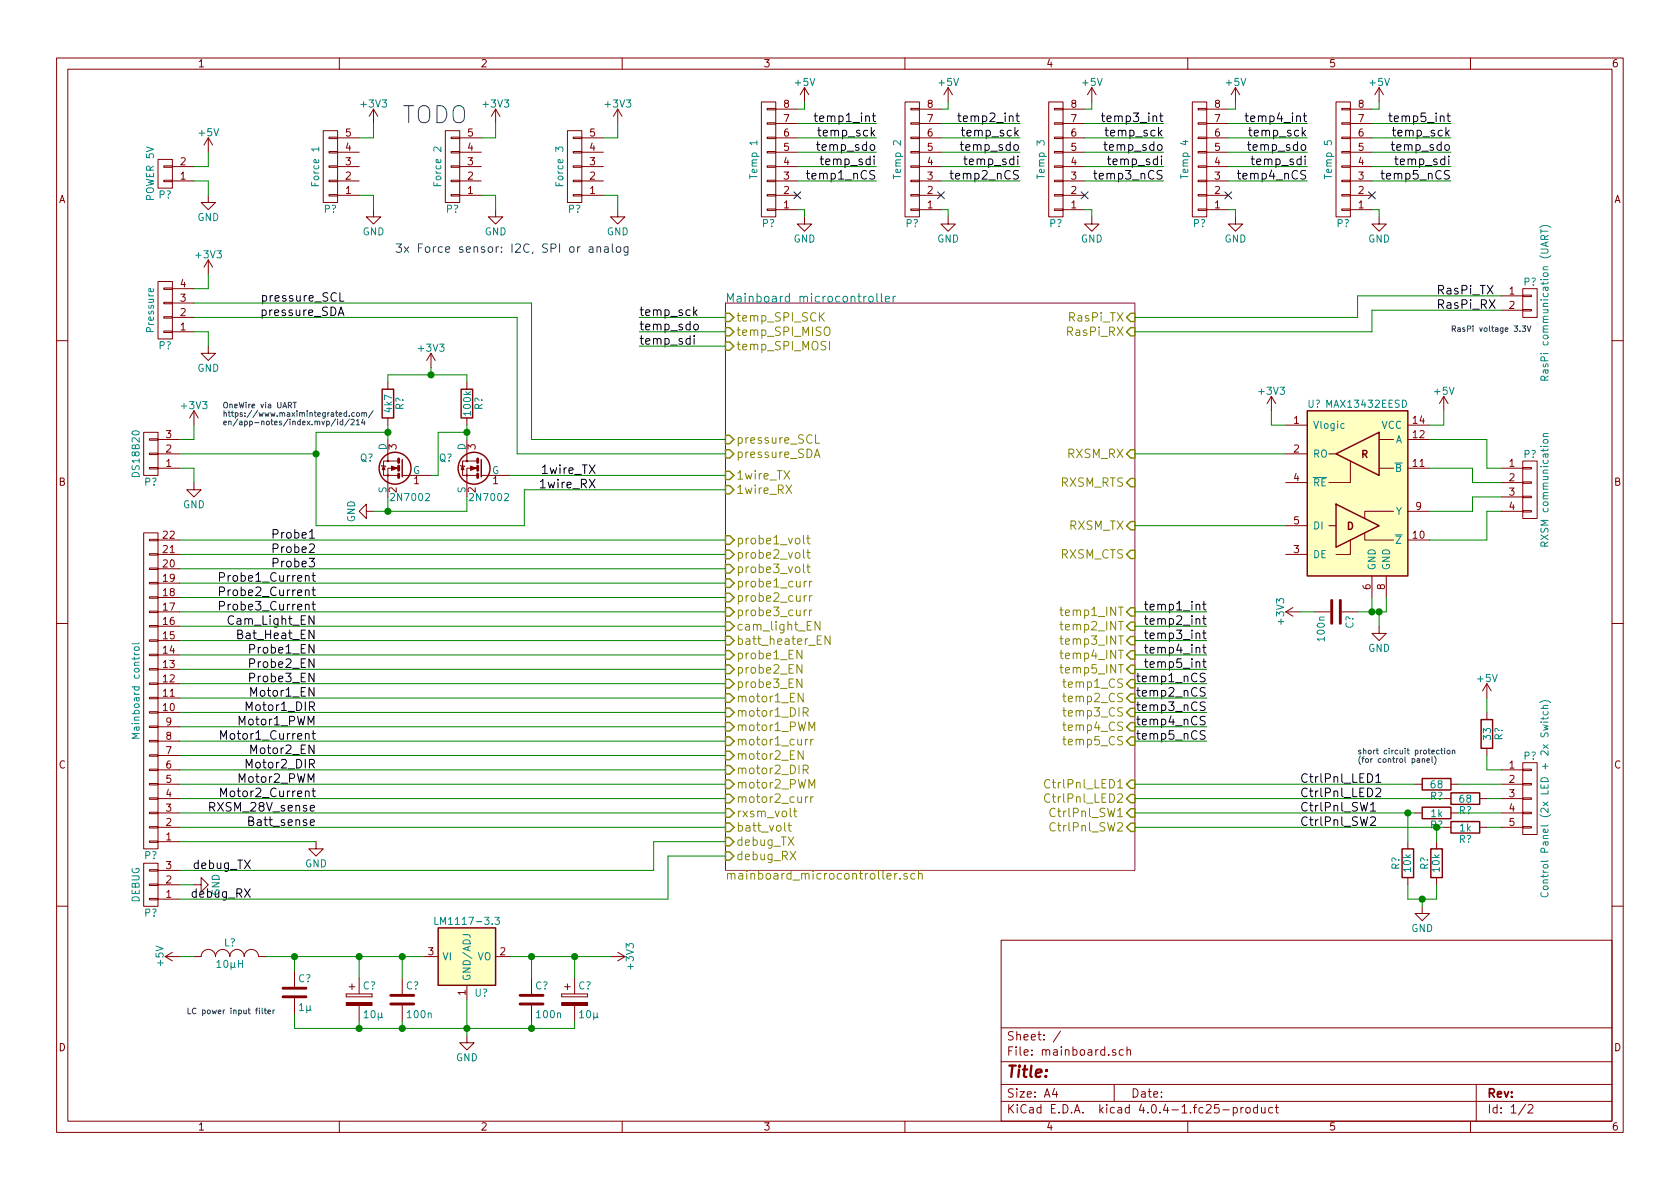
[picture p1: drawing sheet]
<svg xmlns="http://www.w3.org/2000/svg" width="297mm" height="210mm" viewBox="0 0 297 210" stroke-linecap="round" stroke-linejoin="round" font-family="sans-serif">
<defs><g id="words">
<text font-size="4.2" fill="#0000c2" x="71.1" y="21.8">TODO</text>
<text font-size="2.8" fill="#840000" x="178" y="190.5">Title:</text>
<g font-size="2.1">
<text x="144.9" y="21.6">temp1_int</text>
<text x="170.3" y="21.6">temp2_int</text>
<text x="195.7" y="21.6">temp3_int</text>
<text x="221.1" y="21.6">temp4_int</text>
<text x="246.5" y="21.6">temp5_int</text>
<text x="144.9" y="26.7">temp_sdo</text>
<text x="145.2" y="24.1">temp_sck</text>
<text x="145.6" y="29.2">temp_sdi</text>
<text x="170.3" y="26.7">temp_sdo</text>
<text x="170.6" y="24.1">temp_sck</text>
<text x="171" y="29.2">temp_sdi</text>
<text x="195.7" y="26.7">temp_sdo</text>
<text x="196" y="24.1">temp_sck</text>
<text x="196.4" y="29.2">temp_sdi</text>
<text x="221.1" y="26.7">temp_sdo</text>
<text x="221.4" y="24.1">temp_sck</text>
<text x="221.8" y="29.2">temp_sdi</text>
<text x="246.5" y="26.7">temp_sdo</text>
<text x="246.8" y="24.1">temp_sck</text>
<text x="247.2" y="29.2">temp_sdi</text>
<text x="143.3" y="31.7">temp1_nCS</text>
<text x="168.7" y="31.7">temp2_nCS</text>
<text x="194.1" y="31.7">temp3_nCS</text>
<text x="219.5" y="31.7">temp4_nCS</text>
<text x="244.9" y="31.7">temp5_nCS</text>
<text x="46.8" y="53.3">pressure_SCL</text>
<text x="254" y="52.1">RasPi_TX</text>
<text x="46.6" y="55.9">pressure_SDA</text>
<text x="113" y="58.4">temp_sdo</text>
<text x="113" y="55.9">temp_sck</text>
<text x="254" y="54.6">RasPi_RX</text>
<text x="113" y="61">temp_sdi</text>
<text x="96.1" y="83.8">1wire_TX</text>
<text x="95.9" y="86.4">1wire_RX</text>
<text x="48.7" y="95.2">Probe1</text>
<text x="48.7" y="100.3">Probe3</text>
<text x="48.7" y="97.8">Probe2</text>
<text x="39.8" y="107.9">Probe3_Current</text>
<text x="39.8" y="105.4">Probe2_Current</text>
<text x="39.8" y="102.9">Probe1_Current</text>
<text x="203.3" y="107.9">temp1_int</text>
<text x="40.8" y="110.5">Cam_Light_EN</text>
<text x="42.5" y="113">Bat_Heat_EN</text>
<text x="203.3" y="110.5">temp2_int</text>
<text x="203.3" y="113">temp3_int</text>
<text x="44.6" y="118.1">Probe2_EN</text>
<text x="44.6" y="115.6">Probe1_EN</text>
<text x="203.3" y="115.6">temp4_int</text>
<text x="203.3" y="118.1">temp5_int</text>
<text x="44" y="125.7">Motor1_DIR</text>
<text x="44.6" y="120.6">Probe3_EN</text>
<text x="44.7" y="123.2">Motor1_EN</text>
<text x="201.7" y="120.6">temp1_nCS</text>
<text x="201.7" y="123.2">temp2_nCS</text>
<text x="201.7" y="125.7">temp3_nCS</text>
<text x="40" y="130.8">Motor1_Current</text>
<text x="42.4" y="128.3">Motor1_PWM</text>
<text x="201.7" y="128.3">temp4_nCS</text>
<text x="201.7" y="130.8">temp5_nCS</text>
<text x="44" y="135.9">Motor2_DIR</text>
<text x="44.7" y="133.3">Motor2_EN</text>
<text x="37.6" y="143.5">RXSM_28V_sense</text>
<text x="40" y="141">Motor2_Current</text>
<text x="42.4" y="138.4">Motor2_PWM</text>
<text x="229.9" y="138.4">CtrlPnl_LED1</text>
<text x="229.9" y="141">CtrlPnl_LED2</text>
<text x="229.9" y="143.5">CtrlPnl_SW1</text>
<text x="44.6" y="146">Batt_sense</text>
<text x="229.9" y="146">CtrlPnl_SW2</text>
<text x="34.4" y="153.7">debug_TX</text>
<text x="34.1" y="158.7">debug_RX</text>
</g>
<text font-size="2.1" fill="#0000c2" x="69.8" y="44.7">3x Force sensor: I2C, SPI or analog</text>
<text font-size="2.1" fill="#008484" x="128.3" y="53.5">Mainboard microcontroller</text>
<g font-size="2.1" fill="#848400">
<text x="130.2" y="56.9">temp_SPI_SCK</text>
<text x="130.2" y="59.4">temp_SPI_MISO</text>
<text x="188.9" y="59.4">RasPi_RX</text>
<text x="189.1" y="56.9">RasPi_TX</text>
<text x="130.2" y="61.9">temp_SPI_MOSI</text>
<text x="130.2" y="78.5">pressure_SCL</text>
<text x="130.2" y="81">pressure_SDA</text>
<text x="188.7" y="81">RXSM_RX</text>
<text x="130.2" y="84.8">1wire_TX</text>
<text x="130.2" y="87.3">1wire_RX</text>
<text x="187.4" y="86.1">RXSM_RTS</text>
<text x="188.9" y="93.7">RXSM_TX</text>
<text x="130.2" y="96.3">probe1_volt</text>
<text x="130.2" y="98.8">probe2_volt</text>
<text x="130.2" y="101.3">probe3_volt</text>
<text x="187.4" y="98.8">RXSM_CTS</text>
<text x="130.2" y="103.9">probe1_curr</text>
<text x="130.2" y="106.4">probe2_curr</text>
<text x="130.2" y="109">probe3_curr</text>
<text x="130.2" y="111.5">cam_light_EN</text>
<text x="188.1" y="108.9">temp1_INT</text>
<text x="188.1" y="111.5">temp2_INT</text>
<text x="130.2" y="116.6">probe1_EN</text>
<text x="130.2" y="119.1">probe2_EN</text>
<text x="130.2" y="114">batt_heater_EN</text>
<text x="188.1" y="114">temp3_INT</text>
<text x="188.1" y="116.6">temp4_INT</text>
<text x="188.1" y="119.1">temp5_INT</text>
<text x="130.2" y="121.7">probe3_EN</text>
<text x="130.2" y="124.2">motor1_EN</text>
<text x="188.5" y="121.6">temp1_CS</text>
<text x="188.5" y="124.2">temp2_CS</text>
<text x="130.2" y="131.8">motor1_curr</text>
<text x="130.2" y="126.7">motor1_DIR</text>
<text x="130.2" y="129.3">motor1_PWM</text>
<text x="188.5" y="126.7">temp3_CS</text>
<text x="188.5" y="129.3">temp4_CS</text>
<text x="188.5" y="131.8">temp5_CS</text>
<text x="130.2" y="134.4">motor2_EN</text>
<text x="130.2" y="136.9">motor2_DIR</text>
<text x="130.2" y="142">motor2_curr</text>
<text x="130.2" y="139.4">motor2_PWM</text>
<text x="185.4" y="139.4">CtrlPnl_LED1</text>
<text x="185.4" y="142">CtrlPnl_LED2</text>
<text x="130.2" y="149.6">debug_TX</text>
<text x="130.2" y="147.1">batt_volt</text>
<text x="130.2" y="144.5">rxsm_volt</text>
<text x="186.2" y="144.5">CtrlPnl_SW1</text>
<text x="186.2" y="147">CtrlPnl_SW2</text>
<text x="128.3" y="155.5">mainboard_microcontroller.sch</text>
<text x="130.2" y="152.1">debug_RX</text>
</g>
<g font-size="2.1" fill="#840000">
<text x="178" y="184">Sheet: /</text>
<text x="178" y="186.7">File: mainboard.sch</text>
<text x="178" y="196.9">KiCad E.D.A. kicad 4.0.4-1.fc25-product</text>
<text x="178" y="194.1">Size: A4</text>
<text x="200" y="194.1">Date:</text>
<text x="263" y="194.1">Rev:</text>
<text x="263" y="196.9">Id: 1/2</text>
</g>
<g font-size="1.8" fill="#840000">
<text x="35" y="11.9">1</text>
<text x="85" y="11.9">2</text>
<text x="135" y="11.9">3</text>
<text x="185" y="11.9">4</text>
<text x="235" y="11.9">5</text>
<text x="285" y="11.9">6</text>
<text x="138.6" y="21.6">7</text>
<text x="138.6" y="19">8</text>
<text x="164" y="21.6">7</text>
<text x="164" y="19">8</text>
<text x="189.4" y="21.6">7</text>
<text x="189.4" y="19">8</text>
<text x="214.8" y="21.6">7</text>
<text x="214.8" y="19">8</text>
<text x="240.2" y="21.6">7</text>
<text x="240.2" y="19">8</text>
<text x="31.9" y="29.2">2</text>
<text x="61.1" y="29.2">3</text>
<text x="61.1" y="26.7">4</text>
<text x="61.1" y="24.1">5</text>
<text x="82.7" y="29.2">3</text>
<text x="82.7" y="26.7">4</text>
<text x="82.7" y="24.1">5</text>
<text x="104.3" y="29.2">3</text>
<text x="104.3" y="26.7">4</text>
<text x="104.3" y="24.1">5</text>
<text x="138.6" y="29.2">4</text>
<text x="138.6" y="26.7">5</text>
<text x="138.6" y="24.1">6</text>
<text x="164" y="29.2">4</text>
<text x="164" y="26.7">5</text>
<text x="164" y="24.1">6</text>
<text x="189.4" y="29.2">4</text>
<text x="189.4" y="26.7">5</text>
<text x="189.4" y="24.1">6</text>
<text x="214.8" y="29.2">4</text>
<text x="214.8" y="26.7">5</text>
<text x="214.8" y="24.1">6</text>
<text x="240.2" y="29.2">4</text>
<text x="240.2" y="26.7">5</text>
<text x="240.2" y="24.1">6</text>
<text x="10.4" y="35.9">A</text>
<text x="31.9" y="31.7">1</text>
<text x="61.1" y="34.3">1</text>
<text x="61.1" y="31.7">2</text>
<text x="82.7" y="34.3">1</text>
<text x="82.7" y="31.7">2</text>
<text x="104.3" y="34.3">1</text>
<text x="104.3" y="31.7">2</text>
<text x="138.6" y="34.3">2</text>
<text x="138.6" y="31.7">3</text>
<text x="164" y="34.3">2</text>
<text x="164" y="31.7">3</text>
<text x="189.4" y="34.3">2</text>
<text x="189.4" y="31.7">3</text>
<text x="214.8" y="34.3">2</text>
<text x="214.8" y="31.7">3</text>
<text x="240.2" y="34.3">2</text>
<text x="240.2" y="31.7">3</text>
<text x="285.4" y="35.9">A</text>
<text x="138.6" y="36.8">1</text>
<text x="164" y="36.8">1</text>
<text x="189.4" y="36.8">1</text>
<text x="214.8" y="36.8">1</text>
<text x="240.2" y="36.8">1</text>
<text x="31.9" y="53.3">3</text>
<text x="31.9" y="50.8">4</text>
<text x="266.9" y="52.1">1</text>
<text x="31.9" y="58.4">1</text>
<text x="31.9" y="55.9">2</text>
<text x="266.9" y="54.6">2</text>
<text x="29.4" y="77.5">3</text>
<text x="228.8" y="74.9">1</text>
<text x="249.9" y="77.5">12</text>
<text x="249.9" y="74.9">14</text>
<text x="29.4" y="82.5">1</text>
<text x="29.4" y="80">2</text>
<text x="70.1" y="79.5" transform="rotate(-90 70.1 79.5)">3</text>
<text x="84.1" y="79.5" transform="rotate(-90 84.1 79.5)">3</text>
<text x="228.8" y="80">2</text>
<text x="240.7" y="81">R</text>
<text x="249.9" y="82.5">11</text>
<text x="266.9" y="82.5">1</text>
<text x="10.4" y="85.9">B</text>
<text x="70.1" y="87.1" transform="rotate(-90 70.1 87.1)">2</text>
<text x="73.2" y="85.6">1</text>
<text x="84.1" y="87.1" transform="rotate(-90 84.1 87.1)">2</text>
<text x="87.1" y="85.6">1</text>
<text x="228.8" y="85.1">4</text>
<text x="266.9" y="85.1">2</text>
<text x="266.9" y="87.6">3</text>
<text x="285.4" y="85.9">B</text>
<text x="28.9" y="95.2">22</text>
<text x="228.8" y="92.7">5</text>
<text x="238.1" y="93.7">D</text>
<text x="249.9" y="95.2">10</text>
<text x="250.3" y="90.2">9</text>
<text x="266.9" y="90.2">4</text>
<text x="28.9" y="100.3">20</text>
<text x="28.9" y="97.8">21</text>
<text x="228.8" y="97.8">3</text>
<text x="28.9" y="107.9">17</text>
<text x="28.9" y="105.4">18</text>
<text x="28.9" y="102.9">19</text>
<text x="242.3" y="104.2" transform="rotate(-90 242.3 104.2)">6</text>
<text x="244.9" y="104.2" transform="rotate(-90 244.9 104.2)">8</text>
<text x="28.9" y="113">15</text>
<text x="28.9" y="110.5">16</text>
<text x="28.9" y="118.1">13</text>
<text x="28.9" y="115.6">14</text>
<text x="28.9" y="125.7">10</text>
<text x="28.9" y="123.2">11</text>
<text x="28.9" y="120.6">12</text>
<text x="29.4" y="130.8">8</text>
<text x="29.4" y="128.3">9</text>
<text x="10.4" y="135.9">C</text>
<text x="29.4" y="135.9">6</text>
<text x="29.4" y="133.3">7</text>
<text x="266.9" y="135.9">1</text>
<text x="285.4" y="135.9">C</text>
<text x="29.4" y="143.5">3</text>
<text x="29.4" y="141">4</text>
<text x="29.4" y="138.4">5</text>
<text x="266.9" y="138.4">2</text>
<text x="266.9" y="141">3</text>
<text x="266.9" y="143.5">4</text>
<text x="29.4" y="148.6">1</text>
<text x="29.4" y="146">2</text>
<text x="266.9" y="146">5</text>
<text x="29.4" y="153.7">3</text>
<text x="29.4" y="158.7">1</text>
<text x="29.4" y="156.2">2</text>
<text x="75.7" y="168.9">3</text>
<text x="88.4" y="168.9">2</text>
<text x="82.3" y="176" transform="rotate(-90 82.3 176)">1</text>
<text x="10.4" y="185.9">D</text>
<text x="285.4" y="185.9">D</text>
<text x="35" y="199.9">1</text>
<text x="85" y="199.9">2</text>
<text x="135" y="199.9">3</text>
<text x="185" y="199.9">4</text>
<text x="235" y="199.9">5</text>
<text x="285" y="199.9">6</text>
</g>
<g font-size="1.8" fill="#008484">
<text x="140.6" y="15.2">+5V</text>
<text x="166" y="15.2">+5V</text>
<text x="191.4" y="15.2">+5V</text>
<text x="216.8" y="15.2">+5V</text>
<text x="242.2" y="15.2">+5V</text>
<text x="64" y="19">+3V3</text>
<text x="85.5" y="19">+3V3</text>
<text x="107.1" y="19">+3V3</text>
<text x="35.2" y="24.1">+5V</text>
<text x="27.2" y="35.4" transform="rotate(-90 27.2 35.4)">POWER 5V</text>
<text x="28.1" y="35.1">P?</text>
<text x="56.4" y="32.6" transform="rotate(-90 56.4 32.6)">Force 1</text>
<text x="78" y="32.6" transform="rotate(-90 78 32.6)">Force 2</text>
<text x="99.6" y="32.6" transform="rotate(-90 99.6 32.6)">Force 3</text>
<text x="133.9" y="31.3" transform="rotate(-90 133.9 31.3)">Temp 1</text>
<text x="159.3" y="31.3" transform="rotate(-90 159.3 31.3)">Temp 2</text>
<text x="184.7" y="31.3" transform="rotate(-90 184.7 31.3)">Temp 3</text>
<text x="210.1" y="31.3" transform="rotate(-90 210.1 31.3)">Temp 4</text>
<text x="235.5" y="31.3" transform="rotate(-90 235.5 31.3)">Temp 5</text>
<text x="34.9" y="39.1">GND</text>
<text x="57.3" y="37.6">P?</text>
<text x="64.1" y="41.6">GND</text>
<text x="78.9" y="37.6">P?</text>
<text x="85.7" y="41.6">GND</text>
<text x="100.5" y="37.6">P?</text>
<text x="107.3" y="41.6">GND</text>
<text x="134.7" y="40.2">P?</text>
<text x="160.1" y="40.2">P?</text>
<text x="185.5" y="40.2">P?</text>
<text x="210.9" y="40.2">P?</text>
<text x="236.3" y="40.2">P?</text>
<text x="34.7" y="45.7">+3V3</text>
<text x="140.3" y="42.9">GND</text>
<text x="165.7" y="42.9">GND</text>
<text x="191.1" y="42.9">GND</text>
<text x="216.5" y="42.9">GND</text>
<text x="241.9" y="42.9">GND</text>
<text x="269.4" y="50.5">P?</text>
<text x="27.2" y="58.6" transform="rotate(-90 27.2 58.6)">Pressure</text>
<text x="28.1" y="61.7">P?</text>
<text x="34.9" y="65.7">GND</text>
<text x="74.1" y="62.2">+3V3</text>
<text x="222.7" y="69.8">+3V3</text>
<text x="253.7" y="69.8">+5V</text>
<text x="273.8" y="66.1" transform="rotate(-90 273.8 66.1)">RasPi communication (UART)</text>
<text x="32.2" y="72.3">+3V3</text>
<text x="69.3" y="72.8" transform="rotate(-90 69.3 72.8)">4k7</text>
<text x="71.3" y="72.5" transform="rotate(-90 71.3 72.5)">R?</text>
<text x="83.3" y="73.3" transform="rotate(-90 83.3 73.3)">100k</text>
<text x="85.3" y="72.5" transform="rotate(-90 85.3 72.5)">R?</text>
<text x="231.2" y="72.1">U?</text>
<text x="232.2" y="75.8">Vlogic</text>
<text x="234.8" y="72.1">MAX13432EESD</text>
<text x="244.2" y="75.8">VCC</text>
<text x="63.6" y="81.6">Q?</text>
<text x="68.3" y="79.6" transform="rotate(-90 68.3 79.6)">D</text>
<text x="73" y="83.8">G</text>
<text x="77.6" y="81.6">Q?</text>
<text x="82.3" y="79.6" transform="rotate(-90 82.3 79.6)">D</text>
<text x="86.9" y="83.8">G</text>
<text x="232.2" y="80.9">RO</text>
<text x="246.6" y="83.4">B</text>
<text x="246.6" y="78.4">A</text>
<text x="269.4" y="81">P?</text>
<text x="24.7" y="84.1" transform="rotate(-90 24.7 84.1)">DS18B20</text>
<text x="25.5" y="85.9">P?</text>
<text x="32.3" y="89.9">GND</text>
<text x="68.3" y="87.2" transform="rotate(-90 68.3 87.2)">S</text>
<text x="69.4" y="88.6">2N7002</text>
<text x="82.3" y="87.2" transform="rotate(-90 82.3 87.2)">S</text>
<text x="83.4" y="88.6">2N7002</text>
<text x="232.2" y="86">RE</text>
<text x="62.8" y="92.4" transform="rotate(-90 62.8 92.4)">GND</text>
<text x="232.2" y="93.6">DI</text>
<text x="246.7" y="91.1">Y</text>
<text x="273.8" y="95.9" transform="rotate(-90 273.8 95.9)">RXSM communication</text>
<text x="232.2" y="98.7">DE</text>
<text x="243.2" y="100.8" transform="rotate(-90 243.2 100.8)">GND</text>
<text x="245.7" y="100.8" transform="rotate(-90 245.7 100.8)">GND</text>
<text x="246.8" y="96.1">Z</text>
<text x="227" y="110.3" transform="rotate(-90 227 110.3)">+3V3</text>
<text x="234.2" y="113.2" transform="rotate(-90 234.2 113.2)">100n</text>
<text x="239.3" y="111.2" transform="rotate(-90 239.3 111.2)">C?</text>
<text x="241.9" y="115.3">GND</text>
<text x="261.3" y="120.6">+5V</text>
<text x="24.7" y="129.9" transform="rotate(-90 24.7 129.9)">Mainboard control</text>
<text x="263.6" y="130.8" transform="rotate(-90 263.6 130.8)">33</text>
<text x="265.6" y="130.9" transform="rotate(-90 265.6 130.9)">R?</text>
<text x="269.4" y="134.3">P?</text>
<text x="252.8" y="141.4">R?</text>
<text x="253" y="139.4">68</text>
<text x="257.9" y="144">R?</text>
<text x="258.1" y="141.9">68</text>
<text x="253" y="144.5">1k</text>
<text x="257.9" y="149">R?</text>
<text x="258.1" y="147">1k</text>
<text x="25.5" y="151.9">P?</text>
<text x="53.9" y="153.4">GND</text>
<text x="247.4" y="153.8" transform="rotate(-90 247.4 153.8)">R?</text>
<text x="249.5" y="154.1" transform="rotate(-90 249.5 154.1)">10k</text>
<text x="252.5" y="153.8" transform="rotate(-90 252.5 153.8)">R?</text>
<text x="254.5" y="154.1" transform="rotate(-90 254.5 154.1)">10k</text>
<text x="273.8" y="155.9" transform="rotate(-90 273.8 155.9)">Control Panel (2x LED + 2x Switch)</text>
<text x="24.7" y="159.6" transform="rotate(-90 24.7 159.6)">DEBUG</text>
<text x="25.5" y="162.1">P?</text>
<text x="39.6" y="167.3">L?</text>
<text x="77.8" y="163.5">LM1117-3.3</text>
<text x="249.5" y="164.8">GND</text>
<text x="28.9" y="170.7" transform="rotate(-90 28.9 170.7)">+5V</text>
<text x="38.5" y="171.1">10µH</text>
<text x="52.7" y="173.7">C?</text>
<text x="78.2" y="169.8">VI</text>
<text x="83.2" y="173.5" transform="rotate(-90 83.2 173.5)">GND/ADJ</text>
<text x="84.3" y="169.8">VO</text>
<text x="112" y="171.2" transform="rotate(-90 112 171.2)">+3V3</text>
<text x="53" y="178.8">1µ</text>
<text x="64.1" y="174.9">C?</text>
<text x="71.8" y="174.9">C?</text>
<text x="83.9" y="176.2">U?</text>
<text x="94.6" y="174.9">C?</text>
<text x="102.2" y="174.9">C?</text>
<text x="64.5" y="180">10µ</text>
<text x="72.1" y="180">100n</text>
<text x="95" y="180">100n</text>
<text x="102.6" y="180">10µ</text>
<text x="80.6" y="187.6">GND</text>
</g>
<text font-size="1.8" fill="#008400" x="252.8" y="146.5">R?</text>
<text font-size="1.8" x="38.8" y="158.4" transform="rotate(-90 38.8 158.4)">GND</text>
<g font-size="1.4" fill="#0000c2">
<text x="256.5" y="58.7">RasPi voltage 3.3V</text>
<text x="39.4" y="72.2">OneWire via UART</text>
<text x="39.4" y="73.7">https://www.maximintegrated.com/</text>
<text x="39.4" y="75.2">en/app-notes/index.mvp/id/214</text>
<text x="240" y="133.4">short circuit protection</text>
<text x="240" y="134.9">(for control panel)</text>
<text x="33" y="179.3">LC power input filter</text>
</g>
</g></defs>
<g fill="none" stroke="#840000" stroke-width=".18">
<path d="M10 10.3h277v189.9h-277zM12 12.2h273v186.1h-273zM60 10.3v1.9M66 19.3l-.7 1.3M66 19.3v2.5M66 19.3l.8 1.3M87.6 19.3l-.7 1.3M87.6 19.3v2.5M87.6 19.3l.8 1.3M109.2 19.3l-.7 1.3M109.2 19.3v2.5M109.2 19.3l.8 1.3"/>
<path d="M110 10.3v1.9M134.6 18h2.6v20.3h-2.6zM135.6 19.2h1.6v.2h-1.6zM137.2 19.3h3.8M142.2 15.5l-.7 1.3M142.2 15.5v2.5M142.2 15.5l.8 1.3M160 10.3v1.9M160 18h2.6v20.3h-2.6zM161 19.2h1.6v.2h-1.6zM162.6 19.3h3.8M167.6 15.5l-.7 1.3"/>
<path d="M167.6 15.5v2.5M167.6 15.5l.8 1.3M185.4 18h2.6v20.3h-2.6zM186.4 19.2h1.6v.2h-1.6zM188 19.3h3.8M193 15.5l-.7 1.3M193 15.5v2.5M193 15.5l.8 1.3M210 10.3v1.9M210.8 18h2.6v20.3h-2.6zM211.8 19.2h1.6v.2h-1.6zM213.4 19.3h3.8"/>
<path d="M218.4 15.5l-.7 1.3M218.4 15.5v2.5M218.4 15.5l.8 1.3M236.2 18h2.6v20.3h-2.6zM237.2 19.2h1.6v.2h-1.6zM238.8 19.3h3.8M243.8 15.5l-.7 1.3M243.8 15.5v2.5M243.8 15.5l.8 1.3M260 10.3v1.9M27.9 28.2h2.6v5.1h-2.6zM29 29.3h1.5v.3h-1.5z"/>
<path d="M29 31.9h1.5v.2h-1.5zM30.5 32h3.8M30.5 29.5h3.8M36.8 34.5v1.3h1.3l-1.3 1.3-1.2-1.3h1.2M36.8 24.4l-.7 1.2M36.8 24.4v2.5M36.8 24.4l.8 1.2M57.1 23.1h2.6v12.7h-2.6zM58.2 24.3h1.5v.2h-1.5zM58.2 26.8h1.5v.2h-1.5zM58.2 29.3h1.5v.3h-1.5zM58.2 31.9h1.5v.2h-1.5z"/>
<path d="M58.2 34.4h1.5v.3h-1.5zM59.7 32h3.8M59.7 29.5h3.8M59.7 34.5h3.8M59.7 26.9h3.8M59.7 24.4h3.8M66 37.1v1.2h1.3l-1.3 1.3-1.2-1.3h1.2M78.7 23.1h2.6v12.7h-2.6zM79.8 24.3h1.5v.2h-1.5zM79.8 26.8h1.5v.2h-1.5zM79.8 29.3h1.5v.3h-1.5zM79.8 31.9h1.5v.2h-1.5z"/>
<path d="M79.8 34.4h1.5v.3h-1.5zM81.3 32h3.8M81.3 29.5h3.8M81.3 34.5h3.8M81.3 26.9h3.8M81.3 24.4h3.8M87.6 37.1v1.2h1.3l-1.3 1.3-1.2-1.3h1.2M100.3 23.1h2.6v12.7h-2.6zM101.3 24.3h1.6v.2h-1.6zM101.3 26.8h1.6v.2h-1.6zM101.3 29.3h1.6v.3h-1.6zM101.3 31.9h1.6v.2h-1.6z"/>
<path d="M101.3 34.4h1.6v.3h-1.6zM102.9 32h3.8M102.9 29.5h3.8M102.9 34.5h3.8M102.9 26.9h3.8M102.9 24.4h3.8M109.2 37.1v1.2h1.3l-1.3 1.3-1.3-1.3h1.3M135.6 21.7h1.6v.3h-1.6zM135.6 24.3h1.6v.2h-1.6zM135.6 26.8h1.6v.2h-1.6zM135.6 29.3h1.6v.3h-1.6zM135.6 31.9h1.6v.2h-1.6z"/>
<path d="M135.6 34.4h1.6v.3h-1.6zM135.6 37h1.6v.2h-1.6zM137.2 32h3.8M137.2 29.5h3.8M137.2 34.5h3.8M137.2 26.9h3.8M137.2 24.4h3.8M137.2 37.1h3.8M137.2 21.8h3.8M142.2 38.3v1.3h1.3l-1.3 1.3-1.2-1.3h1.2M161 21.7h1.6v.3h-1.6zM161 24.3h1.6v.2h-1.6z"/>
<path d="M161 26.8h1.6v.2h-1.6zM161 29.3h1.6v.3h-1.6zM161 31.9h1.6v.2h-1.6zM161 34.4h1.6v.3h-1.6zM161 37h1.6v.2h-1.6zM162.6 32h3.8M162.6 29.5h3.8M162.6 34.5h3.8M162.6 26.9h3.8M162.6 24.4h3.8M162.6 37.1h3.8M162.6 21.8h3.8"/>
<path d="M167.6 38.3v1.3h1.3l-1.3 1.3-1.2-1.3h1.2M186.4 21.7h1.6v.3h-1.6zM186.4 24.3h1.6v.2h-1.6zM186.4 26.8h1.6v.2h-1.6zM186.4 29.3h1.6v.3h-1.6zM186.4 31.9h1.6v.2h-1.6zM186.4 34.4h1.6v.3h-1.6zM186.4 37h1.6v.2h-1.6zM188 32h3.8M188 29.5h3.8M188 34.5h3.8M188 26.9h3.8"/>
<path d="M188 24.4h3.8M188 37.1h3.8M188 21.8h3.8M193 38.3v1.3h1.3l-1.3 1.3-1.2-1.3h1.2M211.8 21.7h1.6v.3h-1.6zM211.8 24.3h1.6v.2h-1.6zM211.8 26.8h1.6v.2h-1.6zM211.8 29.3h1.6v.3h-1.6zM211.8 31.9h1.6v.2h-1.6zM211.8 34.4h1.6v.3h-1.6zM211.8 37h1.6v.2h-1.6zM213.4 32h3.8"/>
<path d="M213.4 29.5h3.8M213.4 34.5h3.8M213.4 26.9h3.8M213.4 24.4h3.8M213.4 37.1h3.8M213.4 21.8h3.8M218.4 38.3v1.3h1.3l-1.3 1.3-1.2-1.3h1.2M237.2 21.7h1.6v.3h-1.6zM237.2 24.3h1.6v.2h-1.6zM237.2 26.8h1.6v.2h-1.6zM237.2 29.3h1.6v.3h-1.6zM237.2 31.9h1.6v.2h-1.6z"/>
<path d="M237.2 34.4h1.6v.3h-1.6zM237.2 37h1.6v.2h-1.6zM238.8 32h3.8M238.8 29.5h3.8M238.8 34.5h3.8M238.8 26.9h3.8M238.8 24.4h3.8M238.8 37.1h3.8M238.8 21.8h3.8M243.8 38.3v1.3h1.3l-1.3 1.3-1.2-1.3h1.2M27.9 49.8h2.6v10.1h-2.6zM29 50.9h1.5v.3h-1.5z"/>
<path d="M29 53.5h1.5v.2h-1.5zM29 56h1.5v.3h-1.5zM29 58.5h1.5v.3h-1.5zM30.5 58.7h3.8M30.5 56.1h3.8M30.5 53.6h3.8M30.5 51h3.8M36.8 46v2.5M36.8 46l-.7 1.2M36.8 46l.8 1.2M265.4 52.3h3.8M265.4 54.9h3.8"/>
<path d="M269.2 54.7h1.6v.3h-1.6zM269.2 52.2h1.6v.2h-1.6zM269.2 51h2.6v5.1h-2.6zM10 60.2h2M25.4 76.4h2.5v7.7h-2.5zM26.4 77.6h1.5v.2h-1.5zM27.9 77.7h3.8M34.3 72.6l-.8 1.3M34.3 72.6v2.6M34.3 72.6l.8 1.3M36.8 61.2v1.3h1.3l-1.3 1.2-1.2-1.2h1.2M68.6 77.7v3.8h1.8"/>
<path d="M68.6 67.6v1.2M68.6 73.9v1.3M76.2 62.5l-.8 1.2M76.2 62.5v2.5M76.2 62.5l.8 1.2M82.5 77.7v3.8h1.8M82.5 67.6v1.2M82.5 73.9v1.3M224.8 70.1l-.8 1.3M224.8 70.1v2.5M224.8 70.1l.8 1.3M227.3 75.2h3.8"/>
<path d="M243.8 77.7h2.6M248.9 75.2h3.8M248.9 77.7h3.8M255.3 70.1l-.8 1.3M255.3 70.1v2.5M255.3 70.1l.7 1.3M285 60.2h2M25.4 94.2h2.5v55.9h-2.5zM26.4 80.1h1.5v.3h-1.5zM26.4 82.7h1.5v.2h-1.5zM26.4 95.4h1.5v.2h-1.5zM26.4 97.9h1.5v.3h-1.5z"/>
<path d="M27.9 80.3h3.8M27.9 98h3.8M27.9 95.5h3.8M27.9 82.8h3.8M34.3 85.3v1.3h1.3l-1.3 1.3-1.3-1.3h1.3M64.8 90.4v-1.3l-1.3 1.3 1.3 1.3v-1.3h1.2M67.4 82.3l.8 .2M68.6 81.5h-.8v2.6h.8v-1.3h1.8M70.4 84.1h-1.8v3.8M71.1 84.1h5.1M81.4 82.3l.8 .2M82.5 81.5h-.7v2.6h.7v-1.3h1.8"/>
<path d="M84.3 84.1h-1.8v3.8M85.1 84.1h5.1M227.3 93h3.8M227.3 80.3h3.8M227.3 98h3.8M227.3 85.3h3.8M234.9 93h1.3M234.9 80.3h1.3M238.8 95.5v2.5h-2.6M238.8 81.5v3.8h-3.9M241.3 94.2v1.3h5.1M243.8 82.8h2.6"/>
<path d="M246.4 90.4h-5.1v1.3M248.9 90.4h3.8M248.9 95.5h3.8M248.9 82.8h3.8M265.4 85.3h3.8M265.4 90.4h3.8M265.4 82.8h3.8M265.4 87.9h3.8M269.2 90.3h1.6v.2h-1.6zM269.2 87.8h1.6v.2h-1.6zM269.2 85.2h1.6v.3h-1.6zM269.2 82.7h1.6v.2h-1.6z"/>
<path d="M269.2 81.5h2.6v10.2h-2.6zM10 110.3h2M26.4 100.5h1.5v.2h-1.5zM26.4 103h1.5v.2h-1.5zM26.4 105.5h1.5v.3h-1.5zM26.4 108.1h1.5v.2h-1.5zM26.4 110.6h1.5v.3h-1.5zM26.4 113.2h1.5v.2h-1.5zM26.4 115.7h1.5v.2h-1.5zM26.4 118.2h1.5v.3h-1.5zM27.9 108.2h3.8M27.9 100.6h3.8"/>
<path d="M27.9 118.4h3.8M27.9 115.8h3.8M27.9 113.3h3.8M27.9 110.7h3.8M27.9 105.7h3.8M27.9 103.1h3.8M227.3 108.2h2.6M227.3 108.2l1.3 .8M228.6 107.4l-1.3 .8M232.4 108.2h2.8M237.2 108.2h2.8M242.6 101.8v3.9"/>
<path d="M243.8 110.7v1.3h1.3l-1.3 1.3-1.2-1.3h1.2M245.1 101.8v3.9M285 110.3h2M26.4 120.8h1.5v.2h-1.5zM26.4 123.3h1.5v.3h-1.5zM26.4 125.9h1.5v.2h-1.5zM26.4 128.4h1.5v.2h-1.5zM26.4 130.9h1.5v.3h-1.5zM26.4 133.5h1.5v.2h-1.5zM26.4 136h1.5v.3h-1.5zM26.4 138.6h1.5v.2h-1.5zM27.9 136.1h3.8"/>
<path d="M27.9 138.7h3.8M27.9 133.6h3.8M27.9 131.1h3.8M27.9 128.5h3.8M27.9 126h3.8M27.9 123.4h3.8M27.9 120.9h3.8M250.2 138.7h1.3M256.5 138.7h1.3M262.9 120.9l-.8 1.3M262.9 120.9v2.5M262.9 126v1.2"/>
<path d="M262.9 132.3v1.3M262.9 120.9l.8 1.3M265.4 136.1h3.8M265.4 138.7h3.8M269.2 138.6h1.6v.2h-1.6zM269.2 136h1.6v.3h-1.6zM269.2 134.9h2.6v12.7h-2.6zM25.4 152.6h2.5v7.7h-2.5zM26.4 153.8h1.5v.2h-1.5zM26.4 156.3h1.5v.3h-1.5zM26.4 158.9h1.5v.2h-1.5zM26.4 141.1h1.5v.2h-1.5z"/>
<path d="M26.4 143.6h1.5v.3h-1.5zM26.4 146.2h1.5v.2h-1.5zM26.4 148.7h1.5v.3h-1.5zM27.9 141.2h3.8M27.9 143.8h3.8M27.9 146.3h3.8M27.9 159h3.8M27.9 156.5h3.8M27.9 153.9h3.8M27.9 148.8h3.8M34.3 156.5h1.3v-1.3l1.2 1.3-1.2 1.2v-1.2M55.9 148.8v1.3h1.2l-1.2 1.3-1.3-1.3h1.3"/>
<path d="M248.9 148.8v1.3M248.9 155.2v1.3M250.2 143.8h1.3M254 148.8v1.3M254 155.2v1.3M255.3 141.2h1.2M255.3 146.3h1.2M256.5 143.8h1.3M261.6 141.2h1.3M261.6 146.3h1.3M265.4 141.2h3.8M265.4 143.8h3.8"/>
<path d="M265.4 146.3h3.8M269.2 146.2h1.6v.2h-1.6zM269.2 143.6h1.6v.3h-1.6zM269.2 141.1h1.6v.2h-1.6zM10 160.2h2M29.2 169.2h2.5M29.2 169.2l1.3 .7M30.5 168.4l-1.3 .8M34.3 169.2h1.3a1.27 1.27 0 0 1 1.2-1.3 1.27 1.27 0 0 1 1.3 1.3 1.27 1.27 0 0 1 1.3-1.3 1.27 1.27 0 0 1 1.2 1.3 1.27 1.27 0 0 1 1.3-1.3 1.27 1.27 0 0 1 1.3 1.3 1.27 1.27 0 0 1 1.2-1.3 1.27 1.27 0 0 1 1.3 1.3h1.3M52.1 171.7v2.8M52.1 176.5v2.8M61.2 175.8v.5z"/>
<path d="M61.2 176.3h4.6zM61.2 175.8h4.6zM61.7 174.5h1M62.2 174v1M63.5 173v2.8M63.5 177.8v2.8M65.8 175.8v.5zM71.1 173v2.8M71.1 177.8v2.8M74.9 169.2h2.6M82.5 174.2v2.6M87.6 169.2h2.6"/>
<path d="M94 173v2.8M94 177.8v2.8M99.3 175.8v.5zM99.3 176.3h4.6zM99.3 175.8h4.6zM99.8 174.5h1M100.3 174v1M101.6 173v2.8M101.6 177.8v2.8M103.9 175.8v.5zM107.9 169.2h2.6M109.2 168.4l1.3 .8"/>
<path d="M110.5 169.2l-1.3 .7M177 166.3h108v32h-108zM251.5 160.3v1.2h1.2l-1.2 1.3-1.3-1.3h1.3M285 160.2h2M60 198.3v1.9M82.5 183.1v1.3h1.3l-1.3 1.3-1.2-1.3h1.2M110 198.3v1.9M160 198.3v1.9M177 194.8h108M177 191.8h108M177 187.8h108M177 181.8h108"/>
<path d="M186.4 192.5l-.3 1h.9M186.8 193v1M187.5 182.3l-1.3 2M197 191.8v3M197.3 185.7a.37 .37 0 0 0-.6 .1v.2l.6 .2v.1l-.2 .3-.4-.1M198.6 185.7l-.4-.1-.3 .3 .1 .6 .2 .1 .4-.1M199.3 185.7l.2-.1 .3 .1 .1 .9M199.3 185.1v1.5M210 198.3v1.9M216.2 196.3h1.1M218.1 195.9l.4-.1 .3 .3-.2 .6h-.5M218.1 195.8v1.5"/>
<path d="M219.4 195.8v1M219.8 195.8l-.4 .3M220.3 196l.2-.2 .5 .2 .1 .5-.2 .2-.4 .1-.2-.1zM222.3 195.9l-.4-.1-.3 .3 .1 .6 .2 .1 .4-.1M222.3 195.3v1.5M223 195.8l.1 .9 .4 .1 .2-.1M223.7 195.8v1M225 195.9l-.4-.1-.3 .3 .1 .6 .2 .1 .4-.1M225.5 195.8h.5M225.7 195.3v1.3l.3 .2M260 198.3v1.9M261 191.8v6.5"/>
<path d="M269.7 195.2l-1.2 2M270.2 195.5l.2-.2h.4l.2 .5-.9 1h.9"/>
<circle cx="68.6" cy="81.5" r=".13"/>
<circle cx="68.6" cy="84.1" r=".13"/>
<circle cx="82.5" cy="81.5" r=".13"/>
<circle cx="82.5" cy="84.1" r=".13"/>
</g>
<path d="M128.3 53.6h72.4v100.3h-72.4z" fill="none" stroke="#840084" stroke-width=".18"/>
<g fill="none" stroke="#008484" stroke-width=".18">
<path d="M56.4 26v.7M78 26v.8l-1-.8-.2 .1-.1 .1 .1 .5M98.3 26.8v-.8l.5 .4 .1-.3h.5l.1 .1-.1 .6M133.8 24.9v.7M27.1 51l.1 .4-.3 .2-.5-.1v-.5h.2l.1 .6M153.7 52.5l.2-.1 .4 .1 .1 .6-.1 .2-.4 .1-.2-.1zM155 51.9v1.3l.3 .2M155.8 51.9v1.3l.3 .2M156.5 52.9l.8-.1-.1-.3-.4-.1-.3 .2 .1 .7h.6M157.9 52.4v1M158.3 52.4l-.2 .1-.2 .2M272.2 40.2a1.51 1.51 0 0 1 2 0"/>
<path d="M272.4 40.5v.7M272.4 40.9h1.3M273.1 42.3l-.1-.6h-.5l-.1 .6h1.3M273.7 41.6l-.6 .4M237.6 75l-.3-.1-.2 .3 .1 .5h.4M272.8 77.2h.9M272.9 77.8l.6-.1 .2 .3v.2l-.2 .2h-.4l-.3-.2zM273.1 67.2l-.1-.6h-.5l-.1 .6h1.3M273.7 76.7h-.8l-.1 .3 .2 .2M273.7 66.5l-.6 .4M273.1 96.6l-.1-.6-.5-.1-.1 .7h1.3M23.8 114.5l.6-.1 .2 .2v.2l-.2 .2h-.4l-.3-.2z"/>
<path d="M24.6 113.7l-.2 .1h-1.1M24.6 129.7h-1.3l.9 .4-.9 .5h1.3M272.2 124.3a1.51 1.51 0 0 1 2 0M272.4 125.3h1.3M272.8 126.8v.5M272.9 125.8l-.1 .4 .3 .2 .5-.1v-.5M273.7 126.8l-.2 .3h-1.1M273.7 124.7l-.8 .1-.1 .3 .2 .2M272.5 157.8a.5 .5 0 0 0 0 .7 .5 .5 0 0 0 .7 .1l.3-.1a.41 .41 0 0 0 .1-.7M272.9 156.8l.6-.1 .2 .2v.2l-.2 .2h-.4l-.3-.2zM76.9 162.2v1.3h.6M87.5 162.2h.8l-.4 .5 .3 .1v.5l-.1 .2-.6-.2"/>
</g>
<g fill="none" stroke="#848400" stroke-width=".18">
<path d="M145.1 55.9l.6 .9M145.7 55.3l-.8 .9M145.9 57.9l.2-.1a.53 .53 0 0 1 .6 .5v.5a.51 .51 0 0 1-.8 .5 .99 .99 0 0 1 0-1.4zM144.2 76.9v1.5h.7M146.7 60.4v1.5M139 85.8l1 1.5M140 85.8l-1 1.5M142.1 94.7v1.3l.2 .2M142.1 97.2v1.3l.2 .2M142.1 99.7v1.4l.2 .2M142.6 95.2h.6M142.6 97.7h.6"/>
<path d="M142.8 94.7v1.3l.4 .2M142.8 97.2v1.3l.4 .2M142.8 99.7v1.4l.4 .2M144 80.9l.5-1.5 .5 1.5M144.1 80.5h.7M141.8 115v1.5l-.9-1.5v1.5M141.8 117.5v1.5l-.9-1.5v1.5M142.6 102.8l-.3 .1-.1 .2M142.6 105.3l-.3 .1-.1 .2M142.6 107.9h-.3l-.1 .3M142.6 100.2h.6M143.1 102.8v1"/>
<path d="M143.1 105.3v1M143.1 107.9v1M143.6 102.8l-.3 .1-.2 .2M143.6 105.3l-.3 .1-.2 .2M143.6 107.9h-.3l-.2 .3M145 109.9v1.5l-.9-1.5v1.5M146.8 112.4v1.6l-.9-1.6v1.6M141.8 120.1v1.5l-.9-1.5v1.5M142 122.6v1.5l-.9-1.5v1.5M142 126l.7-.1 .2-.3-.1-.3-.2-.2h-.6v1.6M142 132.8v1.5l-.9-1.5v1.5M142 136.1l.7-.1 .2-.2-.1-.3-.2-.2h-.6v1.5"/>
<path d="M142.4 126l.5 .7M142.4 136.1l.5 .7M142.4 130.7v1M142.8 130.7l-.2 .1-.2 .2M143 129.2v-1.5l.5 1.1 .5-1.1v1.5M143 139.4v-1.6l.5 1.1 .5-1.1v1.6M143.4 130.7v1M143.8 130.7l-.3 .1-.1 .2M185.6 138a.7 .7 0 0 0-.9 .2 .7 .7 0 0 0 .1 .9 .55 .55 0 0 0 .8 .1M197.6 139.3h.9M138.7 145.5v1.3l.3 .2M139.3 146h.6"/>
<path d="M139.5 145.5v1.3l.4 .2M140.3 143.4h.6M140.5 142.9v1.3l.4 .2M142.4 140.9v1M142.8 140.9l-.2 .1-.2 .2M143.4 140.9v1M143.8 140.9l-.3 .1-.1 .2M158.2 154.5v1M158.6 154.5h-.3l-.1 .3M159.1 155.3v.2M160.4 154.5h-.4l-.2 .2 .1 .2 .5 .1v.4h-.6M161.8 154.5a.48 .48 0 0 0-.7 .1v.7a.48 .48 0 0 0 .7 .1"/>
<path d="M162.4 154.6l.1-.1a.36 .36 0 0 1 .6 .2v.8M162.4 153.9v1.6M185.6 140.5a.7 .7 0 0 0-.9 .2 .7 .7 0 0 0 .1 1 .55 .55 0 0 0 .8 .1"/>
</g>
<g fill="none" stroke="#848400" stroke-width=".25">
<path d="M128.3 55.4h.7l.7 .7-.7 .8h-.7zM128.3 57.9h.7l.7 .8-.7 .7h-.7zM199.9 55.4h.8v1.5h-.8l-.7-.8zM199.9 57.9h.8v1.5h-.8l-.7-.7zM128.3 77h.7l.7 .7-.7 .8h-.7zM128.3 79.5h.7l.7 .8-.7 .7h-.7zM128.3 60.5h.7l.7 .7-.7 .7h-.7zM199.9 79.5h.8v1.5h-.8l-.7-.7zM128.3 83.3h.7l.7 .8-.7 .7h-.7zM128.3 85.9h.7l.7 .7-.7 .7h-.7zM128.3 94.7h.7l.8 .8-.8 .8h-.7zM128.3 97.3h.7l.8 .7-.8 .8h-.7z"/>
<path d="M128.3 99.8h.7l.8 .8-.8 .7h-.7zM199.9 97.3h.8v1.5h-.8l-.7-.8zM199.9 84.6h.8v1.5h-.8l-.7-.8zM199.9 92.2h.8v1.5h-.8l-.7-.7zM128.3 102.4h.7l.8 .7-.8 .8h-.7zM128.3 104.9h.7l.8 .8-.8 .7h-.7zM128.3 107.4h.7l.8 .8-.8 .8h-.7zM128.3 115.1h.7l.8 .7-.8 .8h-.7zM128.3 117.6h.7l.8 .8-.8 .7h-.7zM128.3 110h.7l.8 .7-.8 .8h-.7zM128.3 112.5h.7l.8 .8-.8 .7h-.7zM199.9 107.5h.8v1.4h-.8l-.7-.7z"/>
<path d="M199.9 110h.8v1.5h-.8l-.7-.8zM199.9 112.5h.8v1.5h-.8l-.7-.7zM199.9 115.1h.8v1.5h-.8l-.7-.8zM199.9 117.6h.8v1.5h-.8l-.7-.7zM128.3 130.3h.7l.8 .8-.8 .7h-.7zM128.3 120.1h.7l.8 .8-.8 .8h-.7zM128.3 122.7h.7l.8 .7-.8 .8h-.7zM128.3 125.2h.7l.8 .8-.8 .7h-.7zM128.3 127.8h.7l.8 .7-.8 .8h-.7zM128.3 132.8h.7l.8 .8-.8 .8h-.7zM128.3 135.4h.7l.8 .7-.8 .8h-.7zM128.3 137.9h.7l.8 .8-.8 .7h-.7z"/>
<path d="M199.9 137.9h.8v1.5h-.8l-.7-.7zM199.9 120.2h.8v1.4h-.8l-.7-.7zM199.9 122.7h.8v1.5h-.8l-.7-.8zM199.9 125.2h.8v1.5h-.8l-.7-.7zM199.9 127.8h.8v1.5h-.8l-.7-.8zM199.9 130.3h.8v1.5h-.8l-.7-.7zM128.3 148.1h.7l.7 .7-.7 .8h-.7zM128.3 150.6h.7l.7 .8-.7 .7h-.7zM128.3 145.5h.7l.8 .8-.8 .8h-.7zM128.3 143h.7l.8 .8-.8 .7h-.7zM128.3 140.5h.7l.8 .7-.8 .8h-.7zM199.9 140.5h.8v1.5h-.8l-.7-.8z"/>
<path d="M199.9 143h.8v1.5h-.8l-.7-.7zM199.9 145.6h.8v1.4h-.8l-.7-.7z"/>
</g>
<path d="M140.4 33.9l1.2 1.2M141.6 33.9l-1.2 1.2M165.8 33.9l1.2 1.2M167 33.9l-1.2 1.2M191.2 33.9l1.2 1.2M192.4 33.9l-1.2 1.2M216.6 33.9l1.2 1.2M217.8 33.9l-1.2 1.2M242 33.9l1.2 1.2M243.2 33.9l-1.2 1.2" fill="none" stroke="#000084" stroke-width=".18"/>
<g fill="none" stroke="#000" stroke-width=".18">
<path d="M144.1 20v1.3l.4 .2M169.5 20v1.3l.4 .2M194.9 20v1.3l.4 .2M220.3 20v1.3l.4 .2M245.7 20v1.3l.4 .2M143.9 20.5h.6M169.3 20.5h.6M194.7 20.5h.6M220.1 20.5h.6M245.5 20.5h.6M122.7 57.5l.3-.2 .4 .2 .1 .6-.2 .2h-.3l-.3-.1zM122.7 59.9v1"/>
<path d="M122.8 55.2l.4 .6M123.2 54.8l-.5 .6M38.8 107.2l.7-.1 .2-.2-.1-.4-.2-.2h-.6v1.6M38.8 104.6l.7-.1 .2-.2-.1-.3-.2-.2h-.6v1.5M38.8 102.1l.7-.1 .2-.2-.1-.4-.2-.1h-.6v1.5M55.2 106.9h.6M55.2 104.3h.6M55.2 101.8h.6M55.4 106.3v1.4l.4 .2M55.4 103.8v1.3l.4 .2M55.4 101.3v1.3l.4 .2M202.4 106.9h.5"/>
<path d="M202.4 109.4h.5M202.4 111.9h.5M202.4 114.5h.5M202.4 117h.5M202.6 106.3v1.4l.3 .2M202.6 108.9v1.3l.3 .2M202.6 111.4v1.3l.3 .2M202.6 114v1.3l.3 .2M202.6 116.5v1.3l.3 .2M39 130.7v-1.5l.5 1.1 .5-1.1v1.5M55.2 129.7h.6M55.2 139.9h.6"/>
<path d="M55.4 129.2v1.3l.4 .2M55.4 139.4v1.3l.4 .2M243.3 137.3l.4-.5v1.5M243.3 139.5l.2-.1h.3l.3 .1v.3v.2l-.9 .9h.9M243.3 138.3h.8M39 140.9v-1.5l.5 1.1 .5-1.1v1.5M242.3 142.3l.5-.4v1.5M242.3 144.6l.2-.2h.4l.2 .2 .1 .3-.1 .2-.8 .9h.9M242.3 143.4h.9"/>
</g>
<g fill="#ffffc2" stroke="#ffffc2" stroke-width=".18">
<path d="M77.5 164.1h10.1v10.1h-10.1z"/>
<path d="M231.1 72.6h17.8v29.2h-17.8z"/>
</g>
<g fill="none" stroke="#840000" stroke-width=".25">
<path d="M67.6 68.8h2v5.1h-2zM81.5 68.8h2.1v5.1h-2.1zM231.1 72.6h17.8v29.2h-17.8zM71.1 81.3v3M85.1 81.3v3M236.2 89.1l7.6 3.9-7.6 3.8zM236.2 80.3l7.6-3.9v7.7zM251.5 137.7h5v2h-5zM261.9 127.2h2v5.1h-2zM247.9 150.1h2v5.1h-2zM251.5 142.7h5v2.1h-5zM253 150.1h2v5.1h-2z"/>
<path d="M256.5 140.2h5.1v2h-5.1zM256.5 145.3h5.1v2h-5.1zM77.5 164.1h10.1v10.1h-10.1z"/>
<circle cx="69.8" cy="82.8" r="2.82"/>
<circle cx="83.8" cy="82.8" r="2.82"/>
</g>
<g fill="#840000" stroke="#840000" stroke-width=".18">
<path d="M61.2 177.3h4.6v.5h-4.6z"/>
<path d="M99.3 177.3h4.6v.5h-4.6z"/>
<path d="M67.8 82.4l.3 .7h-.5z"/>
<path d="M69.2 82.4l1 .4-1 .4z"/>
<path d="M81.8 82.4l.2 .7h-.5z"/>
<path d="M83.2 82.4l1 .4-1 .4z"/>
</g>
<g fill="none" stroke="#840000" stroke-width=".51">
<path d="M70.5 81.1v.7M70.5 82.4v.8M70.5 83.8v.6M84.5 81.1v.7M84.5 82.4v.8M84.5 83.8v.6M235.5 106.2v4M237 106.2v4M50 176.3h4.1M50 174.7h4.1M69.1 177.5h4.1M69.1 176h4.1"/>
<path d="M91.9 177.5h4.1M91.9 176h4.1"/>
</g>
<g fill="none" stroke="#0000c2" stroke-width=".18">
<path d="M104.2 43.7h.6l.1 .9M104.9 44l-.5 .1-.3 .2 .3 .3 .5-.1M105.6 43.8l.2-.2 .3 .1 .1 .9M105.6 43.6v1M106.9 43.7h.6v.9M107.5 44l-.4 .1-.3 .2 .3 .3 .4-.1M108.3 43.1v1.3l.2 .2M109 43.8l.2-.2 .5 .2 .1 .5-.2 .2-.4 .1-.2-.1zM111 43.6v1.4l-.3 .1h-.3M111 43.7l-.4-.1-.3 .3 .1 .6 .2 .1 .4-.1M268.7 58.5v.1M269.1 57.6h.6l-.3 .4 .3 .2v.3l-.2 .1-.4-.1"/>
<path d="M270 57.6l.4 1 .3-1M51.8 71.1h.6M52.1 71.1v1M59.4 74.1l-.9 1.3M59.7 74.5v.6M60.6 74.5h-.3l-.2 .2 .1 .4h.4M60.6 74.1v1M61.3 73h-.3l-.2 .2 .1 .4h.4M61.3 72.6v1M61.7 73.5v.1M61.8 74.1l-.9 1.3M62.1 74.2l.3-.1 .2 .3-.6 .7h.6"/>
<path d="M62.7 73h-.3l-.2 .2 .1 .4h.4M63 74.4l.3-.3v1M63 75.1h.6M63.1 73h.2l.3 .2v.3l-.3 .1-.3-.1zM64 73.1l.3-.1 .1 .6M64 73v.6M64.2 74.1l-.3 .7h.7M64.4 73.1l.1-.1h.3v.6M64.4 74.5v.6M66 72.6l-.8 1.3M251.5 134.3l.3-.1 .1 .6M251.5 134.2v.6"/>
<path d="M252.3 134.5l.5-.1-.1-.2h-.2l-.2 .1v.5h.4M253.2 133.8v.9l.1 .1M253.6 133.7a1.13 1.13 0 0 1 0 1.5M254.5 132.7h-.3l-.2 .2 .1 .4h.4M254.7 132.7h.4M254.9 132.3v.9l.2 .1M255.4 132.3v.1M255.4 132.7v.6M255.9 132.8l.2-.1 .2 .1 .1 .3-.1 .2-.4-.1zM256.8 132.8l.4-.1v.6M256.8 132.7v.6M45.9 178.3v.1"/>
<path d="M45.9 178.6v.7M46.4 178.3v.8l.1 .2M46.7 178.6h.4M46.9 178.3v.8l.2 .2M47.4 178.9l.5-.1-.1-.1-.3-.1-.1 .2v.4h.4M48.3 178.6v.7M48.5 178.6l-.2 .2"/>
</g>
<g fill="none" stroke="#008400" stroke-width=".18">
<path d="M142.2 18v1.3h-1.2M167.6 18v1.3h-1.2M193 18v1.3h-1.2M218.4 18v1.3h-1.2M243.8 18v1.3h-1.2M34.3 32h2.5v2.5M36.8 26.9v2.6h-2.5M63.5 34.5h2.5v2.6M66 21.8v2.6h-2.5M85.1 34.5h2.5v2.6M87.6 21.8v2.6h-2.5M106.7 34.5h2.5v2.6"/>
<path d="M109.2 21.8v2.6h-2.5M141 32h13.9M141 29.5h13.9M141 24.4h13.9M141 37.1h1.2v1.2M141 21.8h13.9M141 26.9h13.9M166.4 32h13.9M166.4 29.5h13.9M166.4 24.4h13.9M166.4 37.1h1.2v1.2M166.4 21.8h13.9"/>
<path d="M166.4 26.9h13.9M191.8 32h13.9M191.8 29.5h13.9M191.8 24.4h13.9M191.8 37.1h1.2v1.2M191.8 21.8h13.9M191.8 26.9h13.9M217.2 32h13.9M217.2 29.5h13.9M217.2 24.4h13.9M217.2 37.1h1.2v1.2M217.2 21.8h13.9"/>
<path d="M217.2 26.9h13.9M242.6 32h13.9M242.6 29.5h13.9M242.6 24.4h13.9M242.6 37.1h1.2v1.2M242.6 21.8h13.9M242.6 26.9h13.9M34.3 58.7h2.5v2.5M34.3 53.6h59.7v24.1h34.3M34.3 56.1h57.1v24.2h36.9M36.8 48.5v2.5h-2.5M113 58.7h15.3"/>
<path d="M113 56.1h15.3M265.4 54.9h-22.8v3.8h-41.9M265.4 52.3h-25.4v3.8h-39.3M34.3 75.2v2.5h-2.6M68.6 67.6v-1.3h13.9v1.3M68.6 75.2v2.5M68.6 76.4h-12.7v16.6h36.8v-6.4h35.6M76.2 65v1.3M82.5 75.2v2.5M82.5 76.4h-5v7.7h-1.3M113 61.2h15.3M224.8 72.6v2.6h2.5"/>
<path d="M252.7 77.7h10.2v5.1h2.5M255.3 72.6v2.6h-2.6M31.7 98h96.6M31.7 95.5h96.6M31.7 82.8h2.6v2.5M31.7 80.3h24.2M68.6 87.9v2.5M82.5 87.9v2.5h-16.5M90.2 84.1h38.1M200.7 80.3h26.6M200.7 93h26.6M252.7 82.8h7.6v2.5h5.1"/>
<path d="M265.4 90.4h-2.5v5.1h-10.2M265.4 87.9h-5.1v2.5h-7.6M31.7 118.4h96.6M31.7 115.8h96.6M31.7 113.3h96.6M31.7 110.7h96.6M31.7 108.2h96.6M31.7 105.7h96.6M31.7 103.1h96.6M31.7 100.6h96.6M200.7 118.4h12.7M200.7 115.8h12.7"/>
<path d="M200.7 113.3h12.7M200.7 110.7h12.7M200.7 108.2h12.7M229.9 108.2h2.5M242.6 105.7v2.5M243.8 108.2v2.5M245.1 105.7v2.5h-5.1M31.7 138.7h96.6M31.7 136.1h96.6M31.7 133.6h96.6M31.7 128.5h96.6M31.7 126h96.6"/>
<path d="M31.7 123.4h96.6M31.7 120.9h96.6M31.7 131.1h96.6M200.7 138.7h49.5M200.7 128.5h12.7M200.7 126h12.7M200.7 123.4h12.7M200.7 120.9h12.7M200.7 131.1h12.7M257.8 138.7h7.6M262.9 133.6v2.5h2.5M262.9 123.4v2.6"/>
<path d="M31.7 148.8h24.2M31.7 141.2h96.6M31.7 143.8h96.6M31.7 146.3h96.6M31.7 156.5h2.6M128.3 148.8h-12.7v5.1h-83.9M128.3 151.4h-10.2v7.6h-86.4M200.7 141.2h54.6M200.7 143.8h49.5M200.7 146.3h54.6M248.9 143.8v5M248.9 156.5v2.5h5.1v-2.5"/>
<path d="M251.5 159v1.3M254 146.3v2.5M257.8 143.8h7.6M262.9 141.2h2.5M262.9 146.3h2.5M31.7 169.2h2.6M47 169.2h27.9M52.1 169.2v2.5M52.1 179.3v2.6h49.5v-1.3M63.5 169.2v3.8M71.1 169.2v3.8M82.5 176.8v6.3"/>
<path d="M90.2 169.2h17.7M94 169.2v3.8M101.6 169.2v3.8M63.5 180.6v1.3M71.1 180.6v1.3M94 180.6v1.3"/>
</g>
<g fill="#008400" stroke="#008400" stroke-width=".25">
<circle cx="94" cy="169.2" r=".51"/>
<circle cx="82.6" cy="181.9" r=".51"/>
<circle cx="71.1" cy="181.9" r=".51"/>
<circle cx="71.1" cy="169.2" r=".51"/>
<circle cx="52.1" cy="169.2" r=".51"/>
<circle cx="243.8" cy="108.2" r=".51"/>
<circle cx="251.5" cy="159" r=".51"/>
<circle cx="248.9" cy="143.8" r=".51"/>
<circle cx="68.6" cy="76.4" r=".51"/>
<circle cx="76.2" cy="66.3" r=".51"/>
<circle cx="82.6" cy="76.4" r=".51"/>
<circle cx="55.9" cy="80.3" r=".51"/>
<circle cx="94" cy="181.9" r=".51"/>
<circle cx="101.6" cy="169.2" r=".51"/>
<circle cx="63.5" cy="181.9" r=".51"/>
<circle cx="63.5" cy="169.2" r=".51"/>
<circle cx="242.6" cy="108.2" r=".51"/>
<circle cx="68.6" cy="90.4" r=".51"/>
</g>
<use href="#words"/>
</svg>
